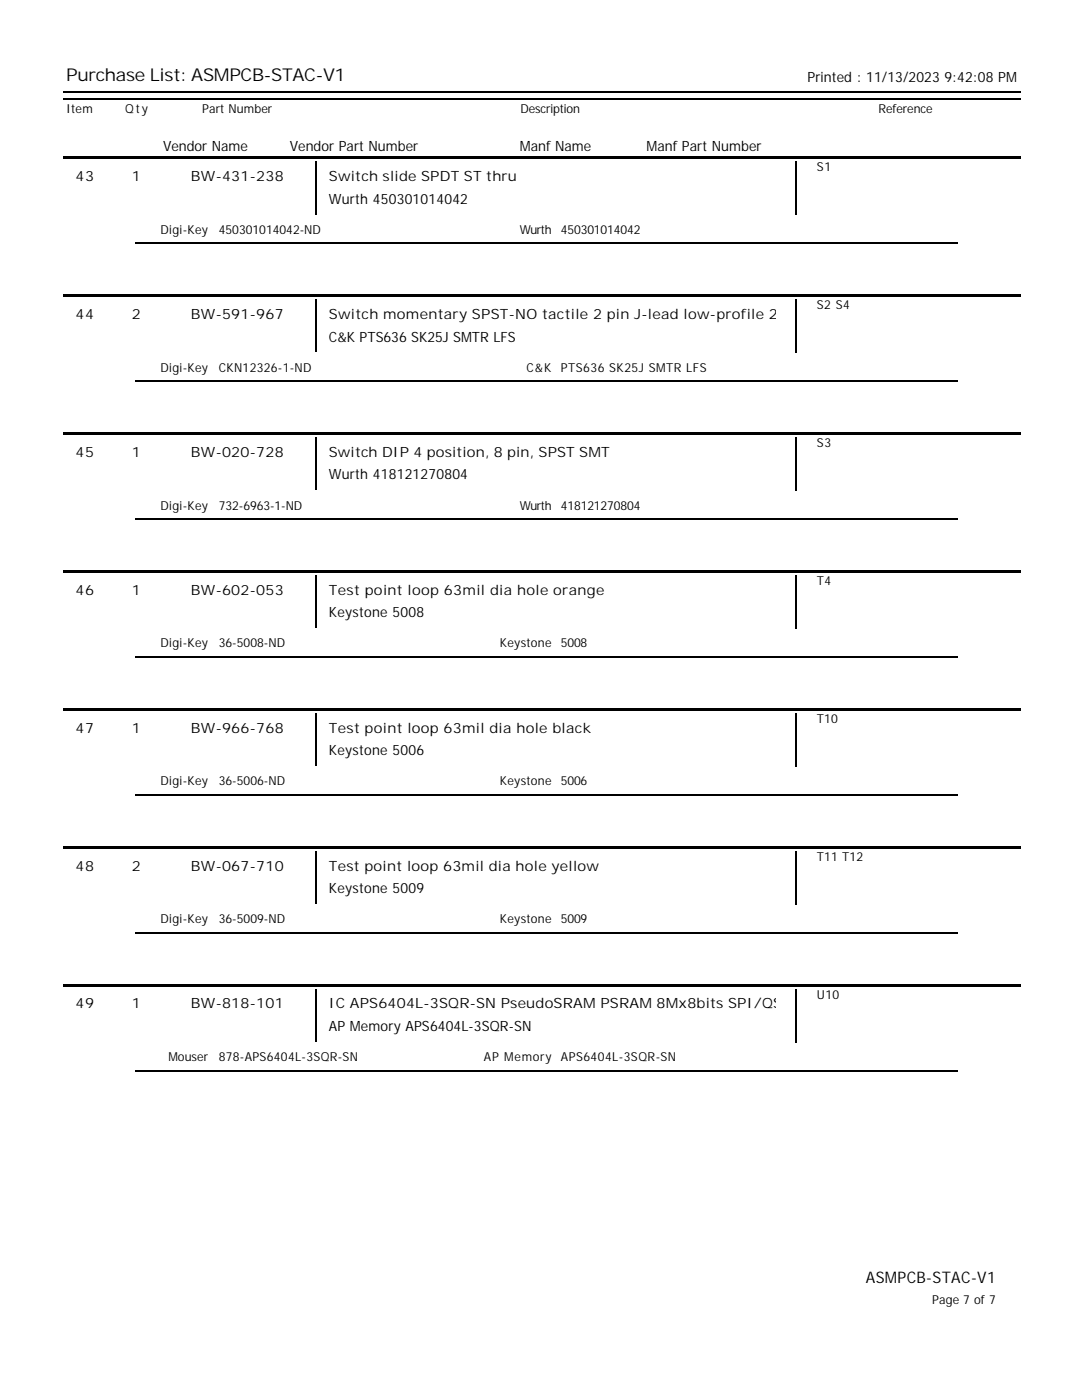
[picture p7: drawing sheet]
<svg xmlns="http://www.w3.org/2000/svg" width="216mm" height="279mm" viewBox="0 0 216 279" stroke-linecap="round" stroke-linejoin="round" font-family="sans-serif">
<defs><g id="words">
<text font-size="3.5" x="13.2" y="16.2">Purchase List: ASMPCB-STAC-V1</text>
<text font-size="3.2" x="172.8" y="256.1">ASMPCB-STAC-V1</text>
<g font-size="2.8">
<text x="161.1" y="16.3">Printed : 11/13/2023 9:42:08 PM</text>
<text x="32.5" y="30.1">Vendor Name</text>
<text x="57.8" y="30.1">Vendor Part Number</text>
<text x="103.7" y="30.1">Manf Name</text>
<text x="129" y="30.1">Manf Part Number</text>
<text x="15.1" y="36.2">43</text>
<text x="26.3" y="36.2">1</text>
<text x="38.1" y="36.2">BW-431-238</text>
<text x="65.6" y="36.2">Switch slide SPDT ST thru</text>
<text x="65.6" y="40.7">Wurth 450301014042</text>
<text x="15.1" y="63.7">44</text>
<text x="26.3" y="63.7">2</text>
<text x="38.1" y="63.7">BW-591-967</text>
<text x="65.6" y="63.7">Switch momentary SPST-NO tactile 2 pin J-lead low-profile 2.5mm SMT</text>
<text x="65.6" y="68.2">C&amp;K PTS636 SK25J SMTR LFS</text>
<text x="15.1" y="91.2">45</text>
<text x="26.3" y="91.2">1</text>
<text x="38.1" y="91.2">BW-020-728</text>
<text x="65.6" y="91.2">Switch DIP 4 position, 8 pin, SPST SMT</text>
<text x="65.6" y="95.7">Wurth 418121270804</text>
<text x="15.1" y="118.7">46</text>
<text x="26.3" y="118.7">1</text>
<text x="38.1" y="118.7">BW-602-053</text>
<text x="65.6" y="118.7">Test point loop 63mil dia hole orange</text>
<text x="65.6" y="123.2">Keystone 5008</text>
<text x="15.1" y="146.2">47</text>
<text x="26.3" y="146.2">1</text>
<text x="38.1" y="146.2">BW-966-768</text>
<text x="65.6" y="146.2">Test point loop 63mil dia hole black</text>
<text x="65.6" y="150.7">Keystone 5006</text>
<text x="15.1" y="173.7">48</text>
<text x="26.3" y="173.7">2</text>
<text x="38.1" y="173.7">BW-067-710</text>
<text x="65.6" y="173.7">Test point loop 63mil dia hole yellow</text>
<text x="65.6" y="178.2">Keystone 5009</text>
<text x="15.1" y="201.3">49</text>
<text x="26.3" y="201.3">1</text>
<text x="38.1" y="201.3">BW-818-101</text>
<text x="65.6" y="201.3">IC APS6404L-3SQR-SN PseudoSRAM PSRAM 8Mx8bits SPI/QSPI SOP-8</text>
<text x="65.6" y="205.8">AP Memory APS6404L-3SQR-SN</text>
</g>
<g font-size="2.5">
<text x="13.2" y="22.6">Item</text>
<text x="25" y="22.6">Qty</text>
<text x="40.3" y="22.6">Part Number</text>
<text x="103.8" y="22.6">Description</text>
<text x="175.3" y="22.6">Reference</text>
<text x="163" y="34.2">S1</text>
<text x="32" y="46.7">Digi-Key</text>
<text x="43.7" y="46.7">450301014042-ND</text>
<text x="103.7" y="46.7">Wurth</text>
<text x="111.9" y="46.7">450301014042</text>
<text x="163" y="61.7">S2 S4</text>
<text x="32" y="74.2">Digi-Key</text>
<text x="43.7" y="74.2">CKN12326-1-ND</text>
<text x="105" y="74.2">C&amp;K</text>
<text x="111.9" y="74.2">PTS636 SK25J SMTR LFS</text>
<text x="163" y="89.3">S3</text>
<text x="32" y="101.7">Digi-Key</text>
<text x="43.7" y="101.7">732-6963-1-ND</text>
<text x="103.7" y="101.7">Wurth</text>
<text x="111.9" y="101.7">418121270804</text>
<text x="163" y="116.8">T4</text>
<text x="32" y="129.2">Digi-Key</text>
<text x="43.7" y="129.2">36-5008-ND</text>
<text x="99.7" y="129.2">Keystone</text>
<text x="111.9" y="129.2">5008</text>
<text x="163" y="144.3">T10</text>
<text x="32" y="156.7">Digi-Key</text>
<text x="43.7" y="156.7">36-5006-ND</text>
<text x="99.7" y="156.7">Keystone</text>
<text x="111.9" y="156.7">5006</text>
<text x="163" y="171.8">T11 T12</text>
<text x="32" y="184.2">Digi-Key</text>
<text x="43.7" y="184.2">36-5009-ND</text>
<text x="99.7" y="184.2">Keystone</text>
<text x="111.9" y="184.2">5009</text>
<text x="163" y="199.3">U10</text>
<text x="33.6" y="211.8">Mouser</text>
<text x="43.7" y="211.8">878-APS6404L-3SQR-SN</text>
<text x="96.6" y="211.8">AP Memory</text>
<text x="111.9" y="211.8">APS6404L-3SQR-SN</text>
<text x="186" y="260.2">Page 7 of 7</text>
</g>
</g></defs>
<path d="M12.7 18.4h191" fill="none" stroke="#000" stroke-width=".26"/>
<g fill="#fff">
<path d="M27 27h28v4h-28z"/>
<path d="M56.6 27h28.1v4h-28.1z"/>
<path d="M96.8 27h28.1v4h-28.1z"/>
<path d="M126.5 27h28.3v4h-28.3z"/>
</g>
<path d="M12.7 19.7h191" fill="none" stroke="#000" stroke-width=".26"/>
<g fill="#fff">
<path d="M18.5 23.3h10.9v3.4h-10.9z"/>
<path d="M29.4 23.3h32.5v3.4h-32.5z"/>
<path d="M65.1 32.5h89.7v4.5h-89.7z"/>
<path d="M65.1 37h89.7v4.5h-89.7z"/>
</g>
<path d="M158.9 32.3v10.6" fill="none" stroke="#000" stroke-width=".26"/>
<g fill="#fff">
<path d="M29.1 37h32.5v4.5h-32.5z"/>
<path d="M14 42.9h28.1v4.5h-28.1z"/>
</g>
<path d="M63.1 32.3v10.6" fill="none" stroke="#000" stroke-width=".26"/>
<g fill="#fff">
<path d="M43.1 42.9h45v4.5h-45z"/>
<path d="M88.9 42.9h21.7v4.5h-21.7z"/>
<path d="M111.4 42.9h45v4.5h-45z"/>
</g>
<path d="M12.7 31.2h191v.6h-191z" fill="#000"/>
<path d="M18.5 37h10.9v4.5h-10.9z" fill="#fff"/>
<path d="M27 48.6h164" fill="none" stroke="#000" stroke-width=".26"/>
<g fill="#fff">
<path d="M27 48.9h28v4.5h-28z"/>
<path d="M56.6 48.9h45v4.5h-45z"/>
<path d="M56.6 53.4h45v4.5h-45z"/>
<path d="M27 53.4h28v4.5h-28z"/>
<path d="M145.8 48.9h45v4.5h-45z"/>
<path d="M116.2 48.9h28v4.5h-28z"/>
<path d="M116.2 53.4h28v4.5h-28z"/>
<path d="M145.8 53.4h45v4.5h-45z"/>
<path d="M65.1 60.1h89.7v4.5h-89.7z"/>
<path d="M65.1 64.6h89.7v4.5h-89.7z"/>
</g>
<path d="M158.9 59.8v10.6" fill="none" stroke="#000" stroke-width=".26"/>
<g fill="#fff">
<path d="M29.1 64.6h32.5v4.5h-32.5z"/>
<path d="M14 70.4h28.1v4.5h-28.1z"/>
</g>
<path d="M63.1 59.8v10.6" fill="none" stroke="#000" stroke-width=".26"/>
<g fill="#fff">
<path d="M43.1 70.4h45v4.5h-45z"/>
<path d="M88.9 70.4h21.7v4.5h-21.7z"/>
<path d="M111.4 70.4h45v4.5h-45z"/>
</g>
<path d="M12.7 58.7h191v.6h-191z" fill="#000"/>
<path d="M18.5 64.6h10.9v4.5h-10.9z" fill="#fff"/>
<path d="M27 76.1h164" fill="none" stroke="#000" stroke-width=".26"/>
<g fill="#fff">
<path d="M27 76.5h28v4.5h-28z"/>
<path d="M56.6 76.5h45v4.5h-45z"/>
<path d="M56.6 81h45v4.5h-45z"/>
<path d="M27 81h28v4.5h-28z"/>
<path d="M145.8 76.5h45v4.5h-45z"/>
<path d="M116.2 76.5h28v4.5h-28z"/>
<path d="M116.2 81h28v4.5h-28z"/>
<path d="M145.8 81h45v4.5h-45z"/>
<path d="M65.1 87.6h89.7v4.5h-89.7z"/>
<path d="M65.1 92.1h89.7v4.5h-89.7z"/>
</g>
<path d="M158.9 87.3v10.6" fill="none" stroke="#000" stroke-width=".26"/>
<g fill="#fff">
<path d="M29.1 92.1h32.5v4.5h-32.5z"/>
<path d="M14 97.9h28.1v4.5h-28.1z"/>
</g>
<path d="M63.1 87.3v10.6" fill="none" stroke="#000" stroke-width=".26"/>
<g fill="#fff">
<path d="M43.1 97.9h45v4.5h-45z"/>
<path d="M88.9 97.9h21.7v4.5h-21.7z"/>
<path d="M111.4 97.9h45v4.5h-45z"/>
</g>
<path d="M12.7 86.3h191v.5h-191z" fill="#000"/>
<path d="M18.5 92.1h10.9v4.5h-10.9z" fill="#fff"/>
<path d="M27 103.6h164" fill="none" stroke="#000" stroke-width=".26"/>
<g fill="#fff">
<path d="M27 104h28v4.5h-28z"/>
<path d="M56.6 104h45v4.5h-45z"/>
<path d="M56.6 108.5h45v4.5h-45z"/>
<path d="M27 108.5h28v4.5h-28z"/>
<path d="M145.8 104h45v4.5h-45z"/>
<path d="M116.2 104h28v4.5h-28z"/>
<path d="M116.2 108.5h28v4.5h-28z"/>
<path d="M145.8 108.5h45v4.5h-45z"/>
<path d="M65.1 115.1h89.7v4.5h-89.7z"/>
<path d="M65.1 119.6h89.7v4.5h-89.7z"/>
</g>
<path d="M158.9 114.8v10.6" fill="none" stroke="#000" stroke-width=".26"/>
<g fill="#fff">
<path d="M29.1 119.6h32.5v4.5h-32.5z"/>
<path d="M14 125.4h28.1v4.5h-28.1z"/>
</g>
<path d="M63.1 114.8v10.6" fill="none" stroke="#000" stroke-width=".26"/>
<g fill="#fff">
<path d="M43.1 125.4h45v4.5h-45z"/>
<path d="M88.9 125.4h21.7v4.5h-21.7z"/>
<path d="M111.4 125.4h45v4.5h-45z"/>
</g>
<path d="M12.7 113.8h191v.5h-191z" fill="#000"/>
<path d="M18.5 119.6h10.9v4.5h-10.9z" fill="#fff"/>
<path d="M27 131.1h164" fill="none" stroke="#000" stroke-width=".26"/>
<g fill="#fff">
<path d="M27 131.5h28v4.5h-28z"/>
<path d="M56.6 131.5h45v4.5h-45z"/>
<path d="M56.6 136h45v4.5h-45z"/>
<path d="M27 136h28v4.5h-28z"/>
<path d="M145.8 131.5h45v4.5h-45z"/>
<path d="M116.2 131.5h28v4.5h-28z"/>
<path d="M116.2 136h28v4.5h-28z"/>
<path d="M145.8 136h45v4.5h-45z"/>
<path d="M65.1 142.6h89.7v4.5h-89.7z"/>
<path d="M65.1 147.1h89.7v4.5h-89.7z"/>
</g>
<path d="M158.9 142.3v10.6" fill="none" stroke="#000" stroke-width=".26"/>
<g fill="#fff">
<path d="M29.1 147.1h32.5v4.5h-32.5z"/>
<path d="M14 152.9h28.1v4.5h-28.1z"/>
</g>
<path d="M63.1 142.3v10.6" fill="none" stroke="#000" stroke-width=".26"/>
<g fill="#fff">
<path d="M43.1 152.9h45v4.5h-45z"/>
<path d="M88.9 152.9h21.7v4.5h-21.7z"/>
<path d="M111.4 152.9h45v4.5h-45z"/>
</g>
<path d="M12.7 141.3h191v.5h-191z" fill="#000"/>
<path d="M18.5 147.1h10.9v4.5h-10.9z" fill="#fff"/>
<path d="M27 158.6h164" fill="none" stroke="#000" stroke-width=".26"/>
<g fill="#fff">
<path d="M27 159h28v4.5h-28z"/>
<path d="M56.6 159h45v4.5h-45z"/>
<path d="M56.6 163.5h45v4.5h-45z"/>
<path d="M27 163.5h28v4.5h-28z"/>
<path d="M145.8 159h45v4.5h-45z"/>
<path d="M116.2 159h28v4.5h-28z"/>
<path d="M116.2 163.5h28v4.5h-28z"/>
<path d="M145.8 163.5h45v4.5h-45z"/>
<path d="M65.1 170.1h89.7v4.5h-89.7z"/>
<path d="M65.1 174.6h89.7v4.5h-89.7z"/>
</g>
<path d="M158.9 169.9v10.5" fill="none" stroke="#000" stroke-width=".26"/>
<g fill="#fff">
<path d="M29.1 174.6h32.5v4.5h-32.5z"/>
<path d="M14 180.4h28.1v4.5h-28.1z"/>
</g>
<path d="M63.1 169.9v10.5" fill="none" stroke="#000" stroke-width=".26"/>
<g fill="#fff">
<path d="M43.1 180.4h45v4.5h-45z"/>
<path d="M88.9 180.4h21.7v4.5h-21.7z"/>
<path d="M111.4 180.4h45v4.5h-45z"/>
</g>
<path d="M12.7 168.8h191v.5h-191z" fill="#000"/>
<path d="M18.5 174.6h10.9v4.5h-10.9z" fill="#fff"/>
<path d="M27 186.1h164" fill="none" stroke="#000" stroke-width=".26"/>
<g fill="#fff">
<path d="M27 186.5h28v4.5h-28z"/>
<path d="M56.6 186.5h45v4.5h-45z"/>
<path d="M56.6 191h45v4.5h-45z"/>
<path d="M27 191h28v4.5h-28z"/>
<path d="M145.8 186.5h45v4.5h-45z"/>
<path d="M116.2 186.5h28v4.5h-28z"/>
<path d="M116.2 191h28v4.5h-28z"/>
<path d="M145.8 191h45v4.5h-45z"/>
<path d="M65.1 197.6h89.7v4.5h-89.7z"/>
<path d="M65.1 202.1h89.7v4.5h-89.7z"/>
</g>
<path d="M158.9 197.4v10.6" fill="none" stroke="#000" stroke-width=".26"/>
<g fill="#fff">
<path d="M29.1 202.1h32.5v4.5h-32.5z"/>
<path d="M14 208h28.1v4.5h-28.1z"/>
</g>
<path d="M63.1 197.4v10.6" fill="none" stroke="#000" stroke-width=".26"/>
<g fill="#fff">
<path d="M43.1 208h45v4.5h-45z"/>
<path d="M88.9 208h21.7v4.5h-21.7z"/>
<path d="M111.4 208h45v4.5h-45z"/>
</g>
<path d="M12.7 196.3h191v.5h-191z" fill="#000"/>
<path d="M18.5 202.1h10.9v4.5h-10.9z" fill="#fff"/>
<path d="M27 213.7h164" fill="none" stroke="#000" stroke-width=".26"/>
<g fill="#fff">
<path d="M27 214h28v4.5h-28z"/>
<path d="M56.6 214h45v4.5h-45z"/>
<path d="M56.6 218.5h45v4.5h-45z"/>
<path d="M27 218.5h28v4.5h-28z"/>
<path d="M145.8 214h45v4.5h-45z"/>
<path d="M116.2 214h28v4.5h-28z"/>
<path d="M116.2 218.5h28v4.5h-28z"/>
<path d="M145.8 218.5h45v4.5h-45z"/>
</g>
<use href="#words"/>
</svg>
